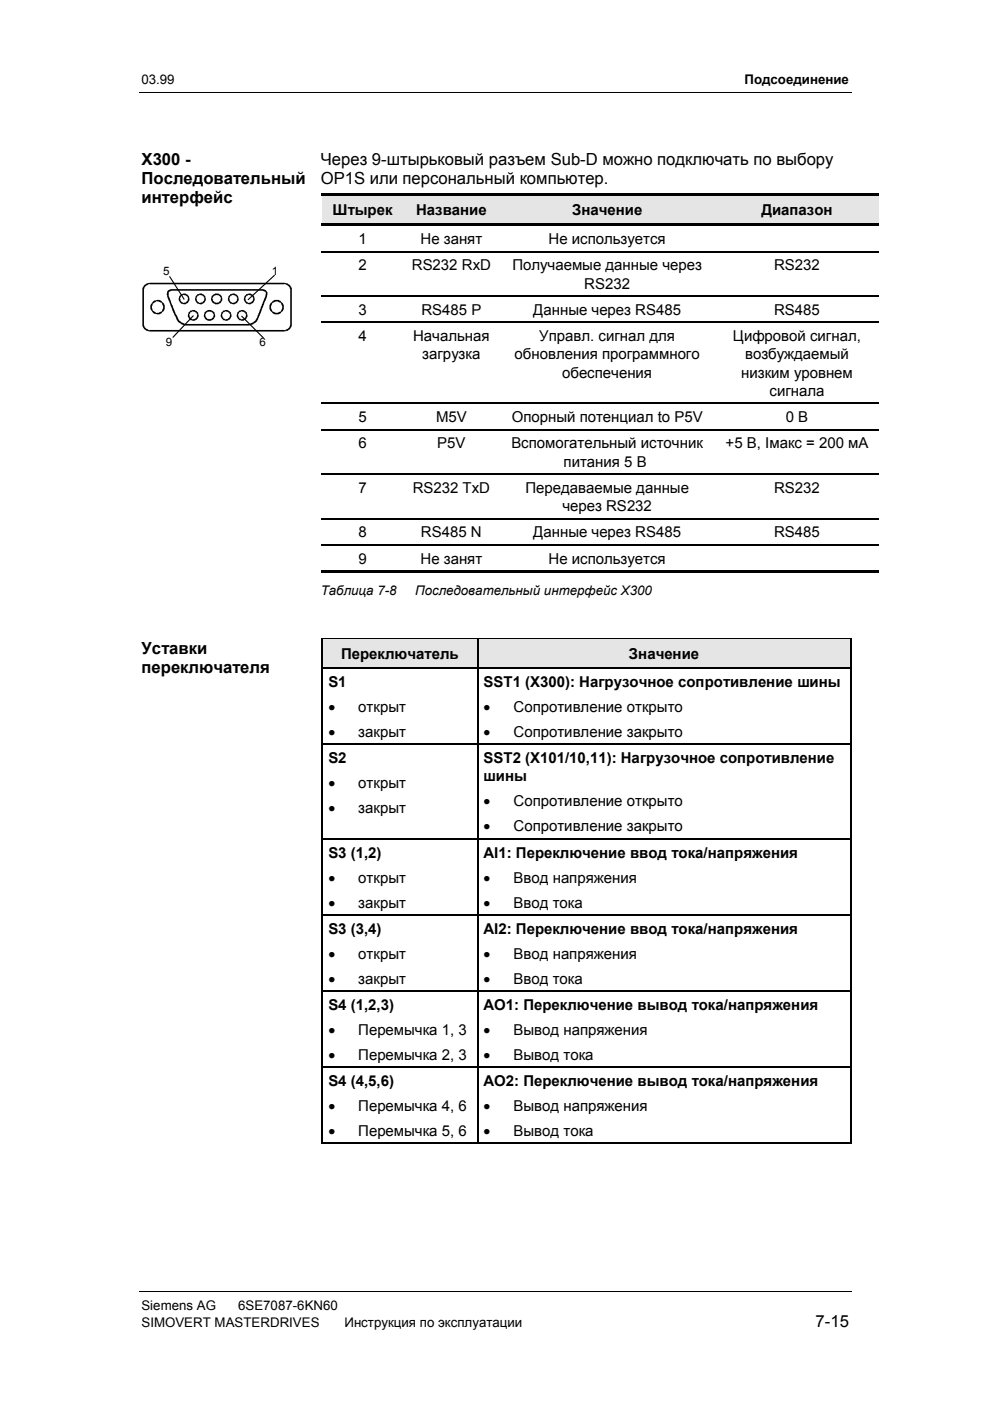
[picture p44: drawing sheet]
<svg xmlns="http://www.w3.org/2000/svg" width="210mm" height="297mm" viewBox="0 0 210 297" stroke-linecap="round" stroke-linejoin="round" font-family="sans-serif">
<defs><g id="words">
<g font-size="3.5">
<text x="30" y="35">X300 -</text>
<text x="68" y="34.9">Через 9-штырьковый разъем Sub-D можно подключать по выбору</text>
<text x="30" y="39.1">Последовательный</text>
<text x="68" y="39">OP1S или персональный компьютер.</text>
<text x="30" y="43.1">интерфейс</text>
<text x="30" y="138.6">Уставки</text>
<text x="30" y="142.7">переключателя</text>
<text x="172.9" y="281.3">7-15</text>
</g>
<g font-size="3.2">
<text x="70.5" y="45.6">Штырек</text>
<text x="88.2" y="45.6">Название</text>
<text x="121.3" y="45.6">Значение</text>
<text x="161.4" y="45.6">Диапазон</text>
<text x="76" y="51.8">1</text>
<text x="89.2" y="51.8">Не занят</text>
<text x="116.3" y="51.8">Не используется</text>
<text x="76" y="57.3">2</text>
<text x="87.3" y="57.3">RS232 RxD</text>
<text x="108.6" y="57.3">Получаемые данные через</text>
<text x="164.1" y="57.3">RS232</text>
<text x="123.9" y="61.2">RS232</text>
<text x="76" y="66.8">3</text>
<text x="89.4" y="66.8">RS485 P</text>
<text x="113.1" y="66.8">Данные через RS485</text>
<text x="164.1" y="66.8">RS485</text>
<text x="76" y="72.3">4</text>
<text x="87.6" y="72.3">Начальная</text>
<text x="89.5" y="76.2">загрузка</text>
<text x="109.1" y="76.2">обновления программного</text>
<text x="114.3" y="72.3">Управл. сигнал для</text>
<text x="155.4" y="72.3">Цифровой сигнал,</text>
<text x="158" y="76.2">возбуждаемый</text>
<text x="119.2" y="80.1">обеспечения</text>
<text x="157.1" y="80.1">низким уровнем</text>
<text x="163.2" y="83.9">сигнала</text>
<text x="76" y="89.5">5</text>
<text x="92.5" y="89.5">M5V</text>
<text x="108.5" y="89.5">Опорный потенциал to P5V</text>
<text x="166.6" y="89.5">0 В</text>
<text x="76" y="95.1">6</text>
<text x="92.7" y="95.1">P5V</text>
<text x="108.4" y="95.1">Вспомогательный источник</text>
<text x="153.8" y="95.1">+5 В, Iмакс = 200 мА</text>
<text x="119.5" y="99">питания 5 В</text>
<text x="76" y="104.5">7</text>
<text x="87.5" y="104.5">RS232 TxD</text>
<text x="111.4" y="104.5">Передаваемые данные</text>
<text x="164.1" y="104.5">RS232</text>
<text x="76" y="113.9">8</text>
<text x="89.3" y="113.9">RS485 N</text>
<text x="113.1" y="113.9">Данные через RS485</text>
<text x="119.3" y="108.4">через RS232</text>
<text x="164.1" y="113.9">RS485</text>
<text x="76" y="119.5">9</text>
<text x="89.2" y="119.5">Не занят</text>
<text x="116.3" y="119.5">Не используется</text>
<text x="72.3" y="139.8">Переключатель</text>
<text x="133.3" y="139.8">Значение</text>
<text x="69.6" y="145.7">S1</text>
<text x="102.5" y="145.7">SST1 (X300): Нагрузочное сопротивление шины</text>
<text x="69.6" y="151">•</text>
<text x="76" y="151">открыт</text>
<text x="102.5" y="151">•</text>
<text x="108.9" y="151">Сопротивление открыто</text>
<text x="69.6" y="156.3">•</text>
<text x="69.6" y="161.8">S2</text>
<text x="76" y="156.3">закрыт</text>
<text x="102.5" y="156.3">•</text>
<text x="102.5" y="161.8">SST2 (X101/10,11): Нагрузочное сопротивление</text>
<text x="108.9" y="156.3">Сопротивление закрыто</text>
<text x="69.6" y="167.1">•</text>
<text x="76" y="167.1">открыт</text>
<text x="102.5" y="165.7">шины</text>
<text x="69.6" y="172.4">•</text>
<text x="76" y="172.4">закрыт</text>
<text x="102.5" y="171">•</text>
<text x="108.9" y="171">Сопротивление открыто</text>
<text x="102.5" y="176.3">•</text>
<text x="108.9" y="176.3">Сопротивление закрыто</text>
<text x="69.6" y="181.8">S3 (1,2)</text>
<text x="102.5" y="181.8">AI1: Переключение ввод тока/напряжения</text>
<text x="69.6" y="187.1">•</text>
<text x="76" y="187.1">открыт</text>
<text x="102.5" y="187.1">•</text>
<text x="108.9" y="187.1">Ввод напряжения</text>
<text x="69.6" y="192.4">•</text>
<text x="69.6" y="198">S3 (3,4)</text>
<text x="76" y="192.4">закрыт</text>
<text x="102.5" y="192.4">•</text>
<text x="102.5" y="198">AI2: Переключение ввод тока/напряжения</text>
<text x="108.9" y="192.4">Ввод тока</text>
<text x="69.6" y="203.3">•</text>
<text x="76" y="203.3">открыт</text>
<text x="102.5" y="203.3">•</text>
<text x="108.9" y="203.3">Ввод напряжения</text>
<text x="69.6" y="208.6">•</text>
<text x="76" y="208.6">закрыт</text>
<text x="102.5" y="208.6">•</text>
<text x="108.9" y="208.6">Ввод тока</text>
<text x="69.6" y="214.1">S4 (1,2,3)</text>
<text x="102.5" y="214.1">AO1: Переключение вывод тока/напряжения</text>
<text x="69.6" y="219.4">•</text>
<text x="76" y="219.4">Перемычка 1, 3</text>
<text x="102.5" y="219.4">•</text>
<text x="108.9" y="219.4">Вывод напряжения</text>
<text x="69.6" y="224.7">•</text>
<text x="76" y="224.7">Перемычка 2, 3</text>
<text x="102.5" y="224.7">•</text>
<text x="108.9" y="224.7">Вывод тока</text>
<text x="69.6" y="230.3">S4 (4,5,6)</text>
<text x="102.5" y="230.3">AO2: Переключение вывод тока/напряжения</text>
<text x="69.6" y="235.5">•</text>
<text x="76" y="235.5">Перемычка 4, 6</text>
<text x="102.5" y="235.5">•</text>
<text x="108.9" y="235.5">Вывод напряжения</text>
<text x="69.6" y="240.8">•</text>
<text x="76" y="240.8">Перемычка 5, 6</text>
<text x="102.5" y="240.8">•</text>
<text x="108.9" y="240.8">Вывод тока</text>
</g>
<g font-size="2.8">
<text x="30" y="17.8">03.99</text>
<text x="157.8" y="17.8">Подсоединение</text>
<text x="68" y="126.2">Таблица 7-8</text>
<text x="88" y="126.2">Последовательный интерфейс X300</text>
<text x="30" y="277.8">Siemens AG</text>
<text x="30" y="281.3">SIMOVERT MASTERDRIVES</text>
<text x="50.5" y="277.8">6SE7087-6KN60</text>
<text x="73" y="281.3">Инструкция по эксплуатации</text>
</g>
<g font-size="2.5">
<text x="34.6" y="58.3">5</text>
<text x="57.6" y="58.3">1</text>
<text x="35.2" y="73.3">9</text>
<text x="55" y="73.3">6</text>
</g>
</g></defs>
<path d="M29.5 19.7h151M29.5 273.8h151" fill="none" stroke="#000" stroke-width=".21"/>
<g fill="#e5e5e5">
<path d="M68.2 41.4h17.1v6h-17.1z"/>
<path d="M85.3 41.4h20.6v6h-20.6z"/>
<path d="M105.9 41.4h45.4v6h-45.4z"/>
<path d="M151.3 41.4h35.1v6h-35.1z"/>
</g>
<path d="M68.2 40.9h118.2v.5h-118.2zM68.2 47.4h118.2v.5h-118.2zM68.2 121h118.2v.5h-118.2z" fill="#000"/>
<path d="M68.2 53.3h118.2M68.2 62.8h118.2M68.2 68.3h118.2M68.2 85.5h118.2M68.2 91.1h118.2M68.2 100.5h118.2M68.2 110h118.2M68.2 115.5h118.2" fill="none" stroke="#000" stroke-width=".25"/>
<g fill="#e5e5e5">
<path d="M68.5 135.6h32.7v6h-32.7z"/>
<path d="M101.4 135.6h78.8v6h-78.8z"/>
</g>
<g fill="#000">
<path d="M68.2 135.3h.3v.3h-.3zM101.2 135.3h.2v.3h-.2zM180.2 135.3h.3v.3h-.3zM68.2 141.6h.3v.2h-.3zM68.2 157.7h.3v.3h-.3zM101.2 141.6h.2v.2h-.2zM101.2 157.7h.2v.3h-.2zM180.2 141.6h.3v.2h-.3zM180.2 157.7h.3v.3h-.3zM68.2 177.7h.3v.3h-.3zM101.2 177.7h.2v.3h-.2zM180.2 177.7h.3v.3h-.3z"/>
<path d="M68.2 193.9h.3v.2h-.3zM101.2 193.9h.2v.2h-.2zM180.2 193.9h.3v.2h-.3zM68.2 210h.3v.3h-.3zM101.2 210h.2v.3h-.2zM180.2 210h.3v.3h-.3zM68.2 226.1h.3v.3h-.3zM101.2 226.1h.2v.3h-.2zM180.2 226.1h.3v.3h-.3zM180.2 242.3h.3v.2h-.3z"/>
</g>
<g fill="none" stroke="#000" stroke-width=".25">
<path d="M68.2 135.4h33M68.4 135.6v6M101.3 135.6v6M101.4 135.4h78.8M180.4 135.6v6M68.4 141.8v15.9M68.4 158v19.7M68.5 141.7h32.7M68.5 157.8h32.7M101.3 141.8v15.9M101.3 158v19.7M101.4 141.7h78.8"/>
<path d="M101.4 157.8h78.8M180.4 141.8v15.9M180.4 158v19.7M68.4 178v15.9M68.5 177.9h32.7M101.3 178v15.9M101.4 177.9h78.8M180.4 178v15.9M68.4 194.1v15.9M68.5 194h32.7M101.3 194.1v15.9M101.4 194h78.8"/>
<path d="M180.4 194.1v15.9M68.4 210.3v15.9M68.5 210.1h32.7M101.3 210.3v15.9M101.4 210.1h78.8M180.4 210.3v15.9M68.4 226.4v16.1M68.5 226.3h32.7M101.3 226.4v16.1M101.4 226.3h78.8M180.4 226.4v16.1M68.2 242.4h33"/>
<path d="M101.4 242.4h78.8"/>
</g>
<path d="M68.5 135.6h32.7M101.4 135.6h78.8" fill="none" stroke="#e5e5e5" stroke-width=".21"/>
<path d="M30.8 60.5l.5-.3 .6-.1h28.3a1.45 1.45 0 0 1 1.5 1.4v7.3a1.45 1.45 0 0 1-1.5 1.3h-28.3a1.45 1.45 0 0 1-1.5-1.3v-7.3v-.5z" fill-rule="evenodd" fill="#fff"/>
<path d="M30.8 60.3l.1 .1 .3-.4 .7-.1 29 .1 .7 .6-.1 .1 .4 .4v8l-.6 .9-.1-.1-.3 .3-.7 .1-29-.1-.8-.6-.2-.8h.3l.1 .6 .9 .6h29l.9-.6 .1-.5v-7.6l-.1-.4-.9-.7h-29l-.9 .7-.1 .4v7.5h-.3v-7.7z" fill="#000"/>
<path d="M35.9 61.6l.5-.1h19.4l.4 .1 .3 .5v.4l-1.5 4a2.97 2.97 0 0 1-2 2.3l-13.7 .1a2.75 2.75 0 0 1-2-2l-1-2.4a4.6 4.6 0 0 1-.7-2.4z" fill-rule="evenodd" fill="#fff"/>
<path d="M38.1 62.7l.2-.1a.87 .87 0 0 1 1.3-.1l.1-.1 .1 .3a.87 .87 0 0 1 .1 1.2l.1 .1-.4 .3a.63 .63 0 0 1-.9 0l-.2 .1-.4-.4-.2-.7h.3v.5l.5 .3a.73 .73 0 0 0 .9-.2l.1 .1-.1-.1a.7 .7 0 0 0 .1-1v-.2l-.1 .1a.7 .7 0 0 0-1-.1h-.1l-.2 .1 .1 .1-.3 .3 .1 .1h-.3zM35.8 61.5l.4-.2h19.7l.4 .2 .3 .4a3.5 3.5 0 0 1-.6 2.4l-1.3 3.5-.5 .6-1 .5-13.9 .1v-.3l13.6 .1 .2-.3 .6-.1 .6-.7 1.6-4.1a1.92 1.92 0 0 0 .4-1.5v-.3l-.6-.2h-19.3l-.6 .4-.1 .4 1.3 3.5a4.2 4.2 0 0 0 1.7 2.5l.5 .4 .1-.1v.3l-.8-.2-.9-.7-.9-1.9-.8-2.2a2.87 2.87 0 0 1-.5-2.2zM40.4 65.8l.2 .1a1.17 1.17 0 0 1 1.4 .4v.2a.72 .72 0 0 1 0 .9l-.5 .4a.63 .63 0 0 1-.9 0l-.2 .1-.4-.4-.2-.7h.4v.4l.4 .4a.73 .73 0 0 0 .9-.2l.1 .1-.1-.1a.7 .7 0 0 0 .1-1l.1-.1h-.2a.7 .7 0 0 0-1-.1l-.1-.1-.1 .2v.1l-.2 .3 .1 .1h-.4l.2-.3-.1-.2zM41.6 62.7l.2-.1a.87 .87 0 0 1 1.3-.1v-.1l.2 .3a.87 .87 0 0 1 .1 1.2l.1 .1-.4 .3a.63 .63 0 0 1-1 0l-.1 .1-.5-.4-.1-.7h.3v.5l.4 .3a.73 .73 0 0 0 1-.2v.1v-.1a.7 .7 0 0 0 0-1l.1-.1h-.1a.7 .7 0 0 0-1.1-.1l-.2 .1 .1 .1-.3 .3 .1 .1h-.3zM43.3 66.3l.8-.6h.6l.3 .2a1.13 1.13 0 0 1 .1 1.9h-.1l-.3 .2h-.6l-.3-.2h-.1l-.3-.3-.2-.7h.4v.4l.2 .2-.1 .1 .1-.1a.78 .78 0 0 0 1.2 0l.1 .1-.1-.1 .3-.2-.1-.1 .2-.4-.3-.3 .1-.1h-.2a.78 .78 0 0 0-1.2 0h-.2l.1 .1-.2 .3 .1 .1h-.4l.2-.3zM45 62.7l.6-.5h.7l.5 .5a.87 .87 0 0 1 .1 1.2l.1 .1-.4 .3h-.1l-.2 .2h-.7l-.7-.5-.2-.7h.4v.5l.3 .1-.1 .1 .1-.1a.78 .78 0 0 0 1.1 0l.1 .1-.1-.1a.7 .7 0 0 0 .1-1l.1-.1h-.2a.78 .78 0 0 0-1.1 0l-.1-.1-.3 .5 .1 .1h-.4zM46.9 66.3l.3-.2a.87 .87 0 0 1 1.3-.1l.1-.1 .1 .2a.87 .87 0 0 1 .1 1.3l.1 .1-.4 .3a.63 .63 0 0 1-.9 0l-.2 .1-.4-.4-.2-.7h.3v.4l.5 .4a.73 .73 0 0 0 .9-.2l.1 .1-.1-.1a.7 .7 0 0 0 .1-1l.1-.1h-.2a.7 .7 0 0 0-1-.1l-.1-.1-.2 .2 .1 .1-.2 .3v.1h-.3l.2-.3zM48.6 62.7l.1-.1a.87 .87 0 0 1 1.3-.1l.1-.1 .2 .3a.87 .87 0 0 1 .1 1.2v.1l-.4 .3a.63 .63 0 0 1-.9 0l-.2 .1-.4-.4-.2-.7h.4v.5l.4 .3a.73 .73 0 0 0 .9-.2l.1 .1-.1-.1a.7 .7 0 0 0 .1-1v-.2l-.1 .1a.7 .7 0 0 0-1-.1h-.1l-.2 .1 .1 .1-.2 .3 .1 .1h-.4zM50.3 66.3l.3-.2a.87 .87 0 0 1 1.3-.1l.1-.1 .1 .2a.87 .87 0 0 1 .1 1.3l.1 .1-.4 .3a.63 .63 0 0 1-1 0l-.1 .1-.4-.4-.2-.7h.3v.4l.4 .4a.73 .73 0 0 0 1-.2l.1 .1-.1-.1a.7 .7 0 0 0 .1-1v-.2l-.1 .1a.7 .7 0 0 0-1-.1l-.1-.1-.2 .2 .1 .1-.3 .3 .1 .1h-.3l.2-.3zM52 62.7l.1-.1a.87 .87 0 0 1 1.3-.1l.1-.1 .2 .3a.87 .87 0 0 1 0 1.2l.1 .1-.4 .3a.63 .63 0 0 1-.9 0l-.2 .1-.4-.4-.2-.7h.3v.5l.5 .3a.73 .73 0 0 0 .9-.2l.1 .1-.1-.1a.7 .7 0 0 0 .1-1l.1-.1h-.2a.7 .7 0 0 0-1-.1h-.1l-.2 .1 .1 .1-.2 .3v.1h-.3z" fill="#000"/>
<circle cx="58.7" cy="65.1" r="1.35" fill="#fff"/>
<path d="M57.5 64.2l.7-.6h.9l.9 .7 .2 .4v.9l-.2 .3-.6 .6-.7 .2v-.4l.3-.1a1.08 1.08 0 0 0 .8-.8v-.6a1.08 1.08 0 0 0-.9-.9l-.6 .1a1.07 1.07 0 0 0-.8 .9l.1 .6a1.08 1.08 0 0 0 .8 .8h.3v.4l-.8-.2-.8-.9v-.9z" fill="#000"/>
<circle cx="33.4" cy="65.1" r="1.35" fill="#fff"/>
<path d="M32.6 63.8h.1a1.44 1.44 0 0 1 1.4 0l.8 .9v.9l-.7 .9-.8 .2v-.4l.3-.1a1.08 1.08 0 0 0 .9-.8l-.1-.6a1.08 1.08 0 0 0-.8-.9l-.6-.1-.8 .7-.1 .8 .2 .6 .7 .5 .3-.1v.4l-.4-.2-.2 .1-.6-.5-.3-.6 .1-1zM35.9 58.7l.1-.2 3.2 4.9-.2 .2zM40.9 66.8l.2 .2-4.4 4.6-.2-.1zM51.3 66.9l4.6 4.7-.1 .1-4.7-4.6zM52.5 63.5l5.6-5.2 .2 .1-5.7 5.3z" fill="#000"/>
<use href="#words"/>
</svg>
